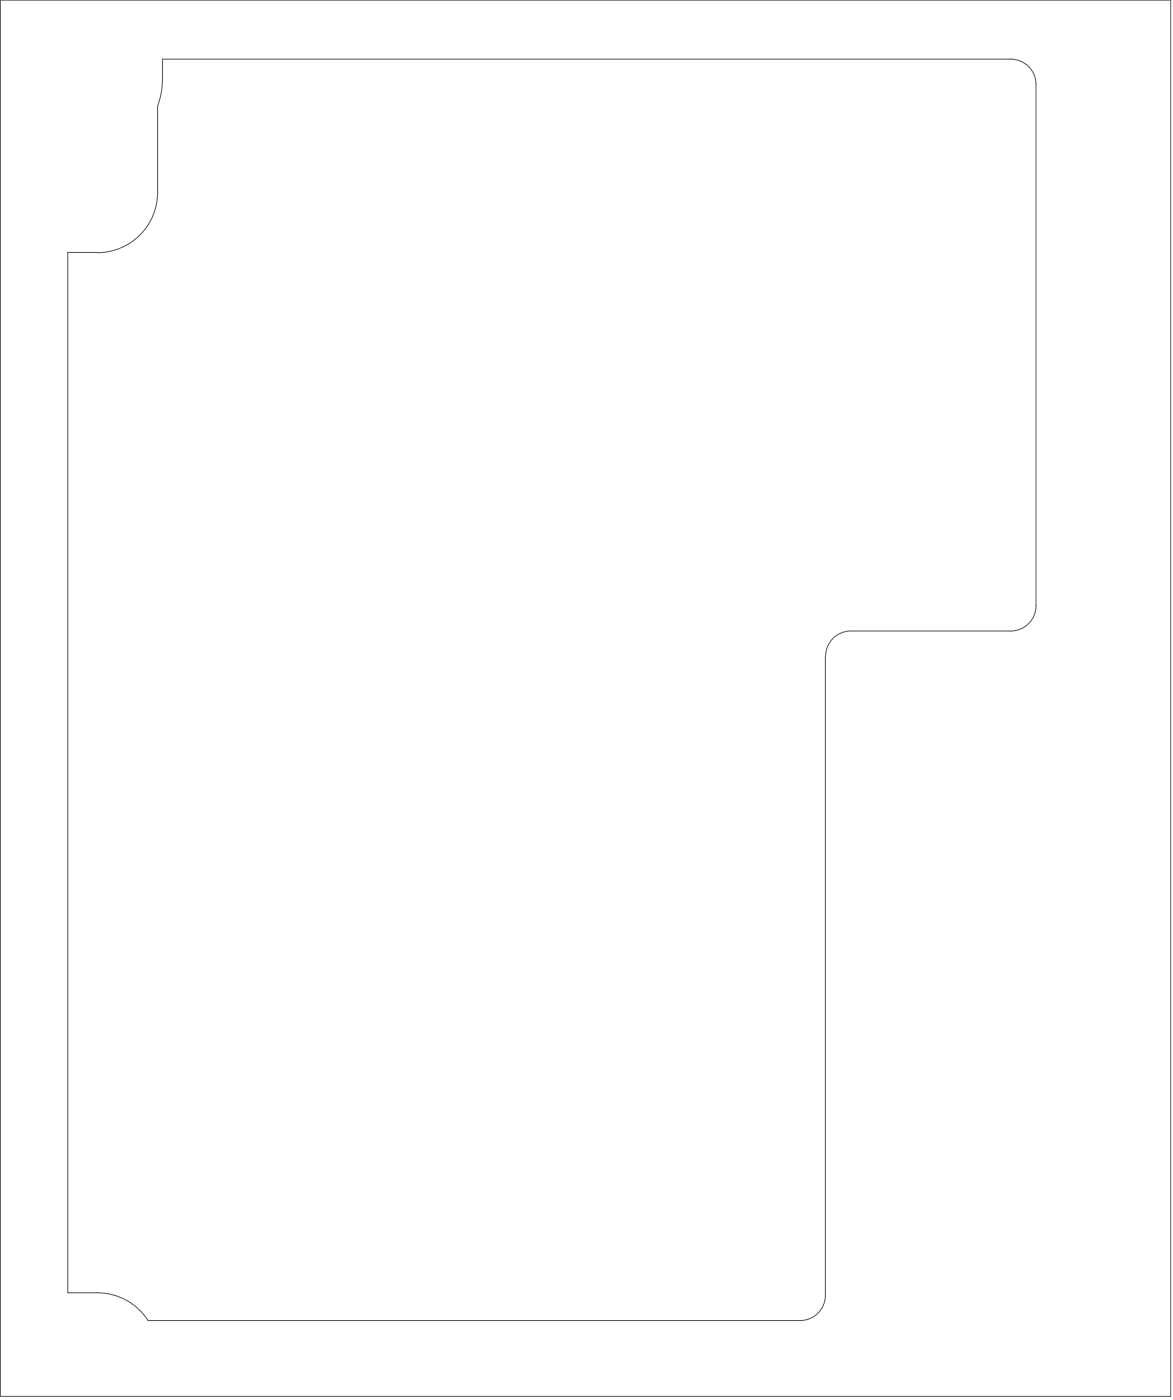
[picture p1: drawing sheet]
<svg xmlns="http://www.w3.org/2000/svg" width="232mm" height="277mm" viewBox="0 0 232 277" stroke-linecap="round" stroke-linejoin="round" font-family="sans-serif">
<path d="M205 16.7a5 5 0 0 0-5-5h-167.8v3.9a15.4 15.4 0 0 1-1 5.5v17a11.9 11.9 0 0 1-11.9 11.9M19.3 50h-5.9v206h5.9a11.9 11.9 0 0 1 10 5.5h129a5 5 0 0 0 5-4.9l.1-126.6a5 5 0 0 1 5-5h31.6a5 5 0 0 0 5-5" fill="none" stroke="#5a5a5a" stroke-width=".21"/>
<path d="M.1 0h231.6v276.6h-231.6zM205 16.7v103.3" fill="none" stroke="#5a5a5a" stroke-width=".2"/>
</svg>
